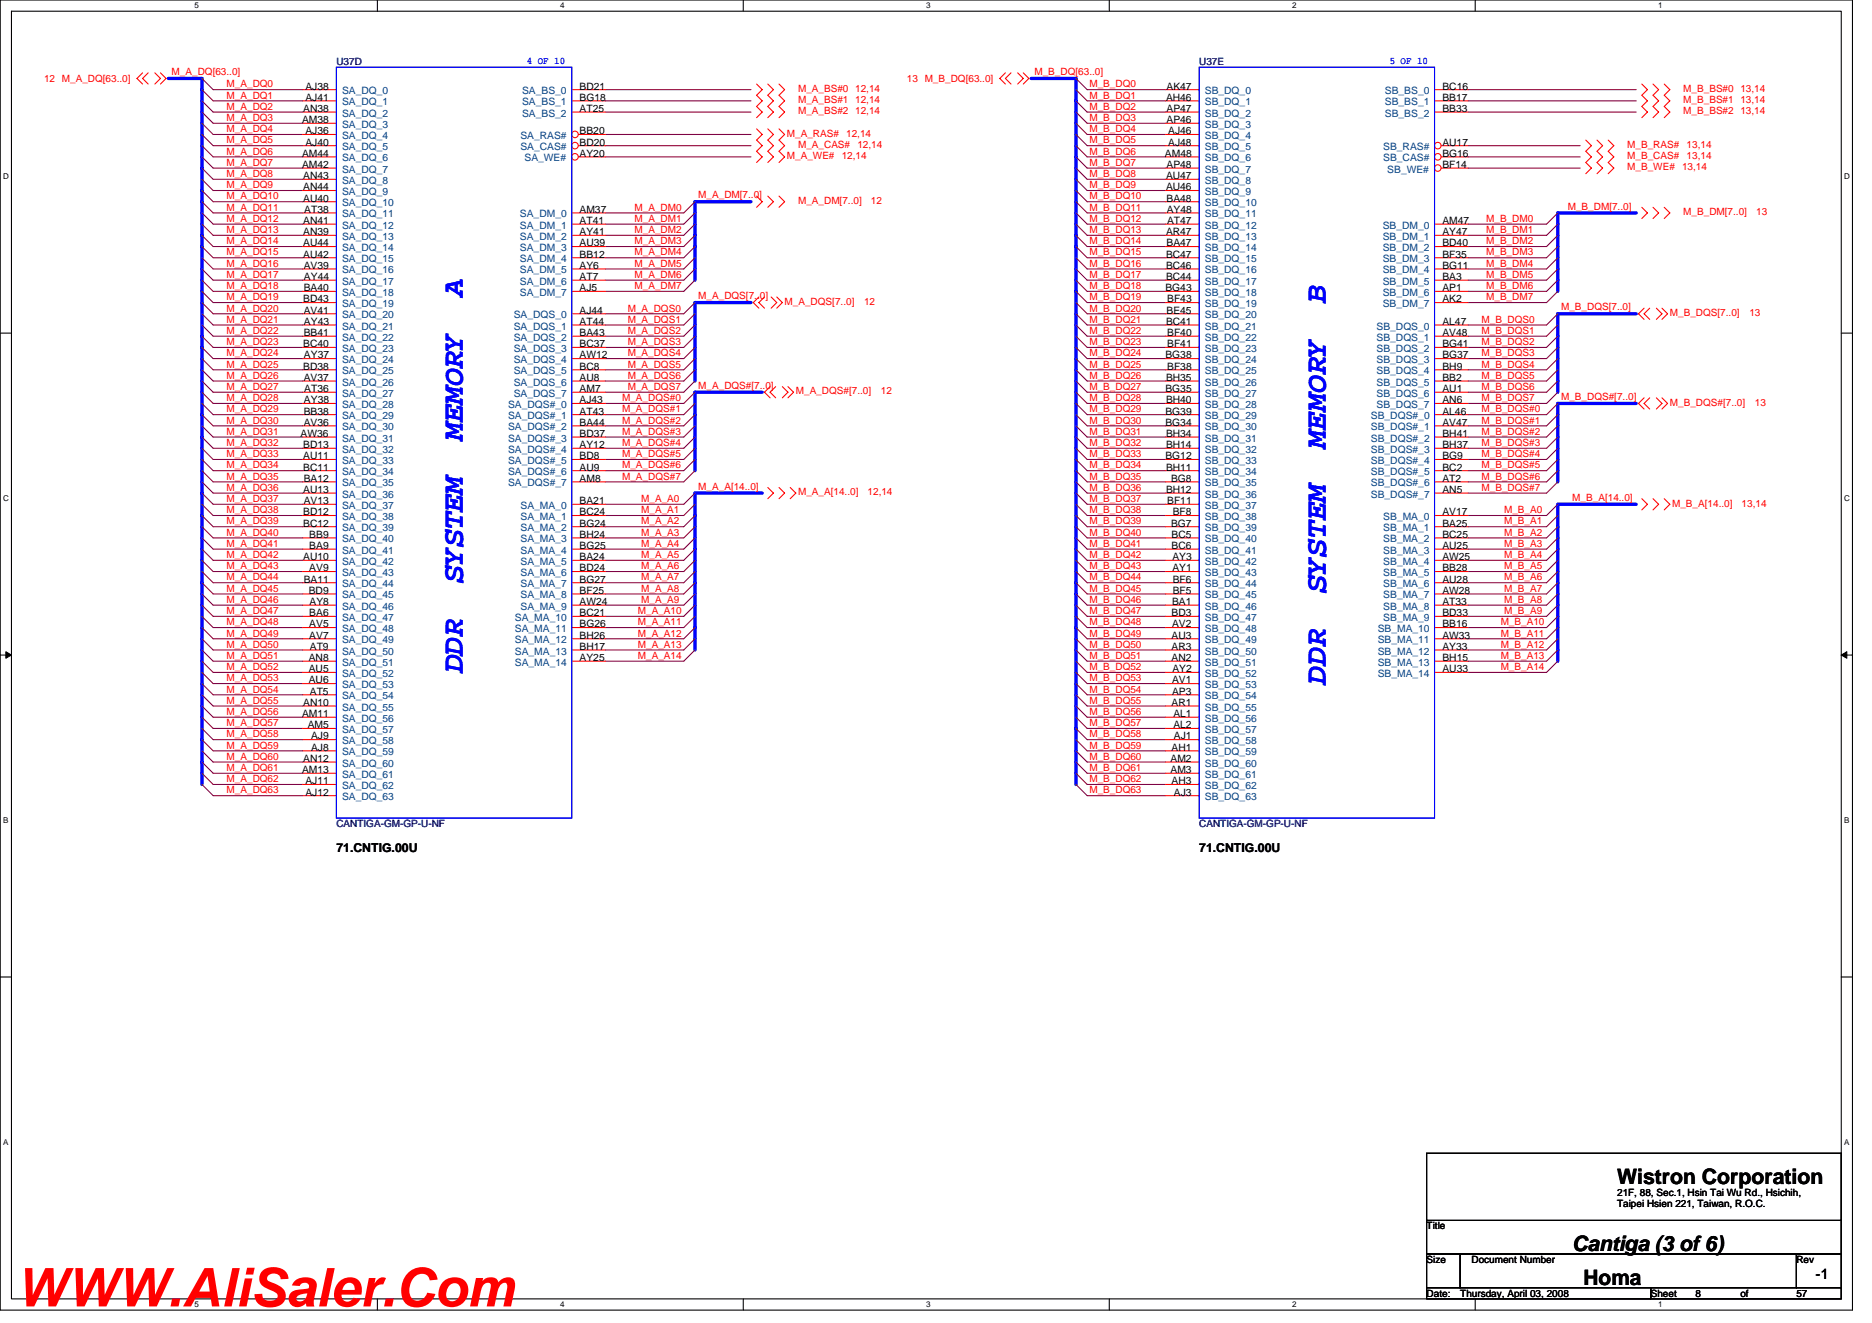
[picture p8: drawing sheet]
<svg xmlns="http://www.w3.org/2000/svg" width="297mm" height="210mm" viewBox="0 0 297 210" stroke-linecap="round" stroke-linejoin="round" font-family="sans-serif">
<defs><g id="words">
<text font-size="8.5" fill="#f00" x="2.5" y="207.3">WWW.AliSaler.Com</text>
<g font-size="4.8" fill="#00f">
<text x="73.4" y="47.1" transform="rotate(-90 73.4 47.1)">A</text>
<text x="210.4" y="48" transform="rotate(-90 210.4 48)">B</text>
<text x="73.4" y="69.8" transform="rotate(-90 73.4 69.8)">MEMORY</text>
<text x="210.4" y="71" transform="rotate(-90 210.4 71)">MEMORY</text>
<text x="73.4" y="92.5" transform="rotate(-90 73.4 92.5)">SYSTEM</text>
<text x="210.4" y="94.1" transform="rotate(-90 210.4 94.1)">SYSTEM</text>
<text x="73.4" y="106.7" transform="rotate(-90 73.4 106.7)">DDR</text>
<text x="210.4" y="108.5" transform="rotate(-90 210.4 108.5)">DDR</text>
</g>
<g font-size="3.4">
<text x="256.6" y="187.9">Wistron Corporation</text>
<text x="249.5" y="198.5">Cantiga (3 of 6)</text>
<text x="251.3" y="203.9">Homa</text>
</g>
<text font-size="2.3" x="288.1" y="203">-1</text>
<g font-size="1.9">
<text x="53.4" y="135.2">71.CNTIG.00U</text>
<text x="190.3" y="135.2">71.CNTIG.00U</text>
</g>
<g font-size="1.6" fill="#f00">
<text x="27.2" y="11.9">M_A_DQ[63..0]</text>
<text x="164.1" y="11.9">M_B_DQ[63..0]</text>
<text x="7" y="13">12 M_A_DQ[63..0]</text>
<text x="36" y="13.9">M_A_DQ0</text>
<text x="36" y="15.6">M_A_DQ1</text>
<text x="36" y="17.4">M_A_DQ2</text>
<text x="126.6" y="14.6">M_A_BS#0 12,14</text>
<text x="126.6" y="16.4">M_A_BS#1 12,14</text>
<text x="143.9" y="13">13 M_B_DQ[63..0]</text>
<text x="172.9" y="13.9">M_B_DQ0</text>
<text x="172.9" y="15.6">M_B_DQ1</text>
<text x="172.9" y="17.4">M_B_DQ2</text>
<text x="267.1" y="14.6">M_B_BS#0 13,14</text>
<text x="267.1" y="16.4">M_B_BS#1 13,14</text>
<text x="36" y="19.2">M_A_DQ3</text>
<text x="36" y="22.8">M_A_DQ5</text>
<text x="36" y="21">M_A_DQ4</text>
<text x="124.9" y="21.7">M_A_RAS#</text>
<text x="126.6" y="18.1">M_A_BS#2 12,14</text>
<text x="126.6" y="23.5">M_A_CAS#</text>
<text x="134.3" y="21.7">12,14</text>
<text x="136.1" y="23.5">12,14</text>
<text x="172.9" y="19.2">M_B_DQ3</text>
<text x="172.9" y="21">M_B_DQ4</text>
<text x="172.9" y="22.8">M_B_DQ5</text>
<text x="258.2" y="23.5">M_B_RAS#</text>
<text x="267.1" y="18.1">M_B_BS#2 13,14</text>
<text x="267.6" y="23.5">13,14</text>
<text x="36" y="26.3">M_A_DQ7</text>
<text x="36" y="24.5">M_A_DQ6</text>
<text x="36" y="29.9">M_A_DQ9</text>
<text x="36" y="28.1">M_A_DQ8</text>
<text x="124.9" y="25.3">M_A_WE#</text>
<text x="133.6" y="25.3">12,14</text>
<text x="172.9" y="24.5">M_B_DQ6</text>
<text x="172.9" y="26.3">M_B_DQ7</text>
<text x="172.9" y="28.1">M_B_DQ8</text>
<text x="172.9" y="29.9">M_B_DQ9</text>
<text x="258.2" y="25.3">M_B_CAS#</text>
<text x="258.2" y="27">M_B_WE#</text>
<text x="266.9" y="27">13,14</text>
<text x="267.6" y="25.3">13,14</text>
<text x="36" y="35.2">M_A_DQ12</text>
<text x="36" y="31.6">M_A_DQ10</text>
<text x="36" y="33.4">M_A_DQ11</text>
<text x="100.7" y="33.4">M_A_DM0</text>
<text x="100.7" y="35.2">M_A_DM1</text>
<text x="110.8" y="31.5">M_A_DM[7..0]</text>
<text x="126.6" y="32.4">M_A_DM[7..0]</text>
<text x="138.2" y="32.4">12</text>
<text x="172.9" y="31.6">M_B_DQ10</text>
<text x="172.9" y="33.4">M_B_DQ11</text>
<text x="172.9" y="35.2">M_B_DQ12</text>
<text x="235.8" y="35.2">M_B_DM0</text>
<text x="248.8" y="33.3">M_B_DM[7..0]</text>
<text x="267.1" y="34.1">M_B_DM[7..0]</text>
<text x="278.7" y="34.1">13</text>
<text x="36" y="37">M_A_DQ13</text>
<text x="36" y="40.5">M_A_DQ15</text>
<text x="36" y="38.8">M_A_DQ14</text>
<text x="100.7" y="37">M_A_DM2</text>
<text x="100.7" y="38.8">M_A_DM3</text>
<text x="100.7" y="40.5">M_A_DM4</text>
<text x="172.9" y="40.5">M_B_DQ15</text>
<text x="172.9" y="37">M_B_DQ13</text>
<text x="172.9" y="38.8">M_B_DQ14</text>
<text x="235.8" y="37">M_B_DM1</text>
<text x="235.8" y="38.8">M_B_DM2</text>
<text x="235.8" y="40.5">M_B_DM3</text>
<text x="36" y="47.6">M_A_DQ19</text>
<text x="36" y="45.9">M_A_DQ18</text>
<text x="36" y="42.3">M_A_DQ16</text>
<text x="36" y="44.1">M_A_DQ17</text>
<text x="100.7" y="42.3">M_A_DM5</text>
<text x="100.7" y="44.1">M_A_DM6</text>
<text x="100.7" y="45.9">M_A_DM7</text>
<text x="110.8" y="47.5">M_A_DQS[7..0]</text>
<text x="172.9" y="42.3">M_B_DQ16</text>
<text x="172.9" y="44.1">M_B_DQ17</text>
<text x="172.9" y="45.9">M_B_DQ18</text>
<text x="172.9" y="47.6">M_B_DQ19</text>
<text x="235.8" y="42.3">M_B_DM4</text>
<text x="235.8" y="44.1">M_B_DM5</text>
<text x="235.8" y="45.9">M_B_DM6</text>
<text x="235.8" y="47.6">M_B_DM7</text>
<text x="36" y="49.4">M_A_DQ20</text>
<text x="36" y="53">M_A_DQ22</text>
<text x="36" y="51.2">M_A_DQ21</text>
<text x="99.6" y="53">M_A_DQS2</text>
<text x="99.6" y="49.4">M_A_DQS0</text>
<text x="99.6" y="51.2">M_A_DQS1</text>
<text x="124.5" y="48.4">M_A_DQS[7..0]</text>
<text x="137.1" y="48.4">12</text>
<text x="172.9" y="51.2">M_B_DQ21</text>
<text x="172.9" y="49.4">M_B_DQ20</text>
<text x="172.9" y="53">M_B_DQ22</text>
<text x="235.1" y="51.2">M_B_DQS0</text>
<text x="235.1" y="53">M_B_DQS1</text>
<text x="247.7" y="49.3">M_B_DQS[7..0]</text>
<text x="265" y="50.1">M_B_DQS[7..0]</text>
<text x="277.6" y="50.1">13</text>
<text x="36" y="58.3">M_A_DQ25</text>
<text x="36" y="54.8">M_A_DQ23</text>
<text x="36" y="56.5">M_A_DQ24</text>
<text x="99.6" y="58.3">M_A_DQS5</text>
<text x="99.6" y="54.8">M_A_DQS3</text>
<text x="99.6" y="56.5">M_A_DQS4</text>
<text x="172.9" y="54.8">M_B_DQ23</text>
<text x="172.9" y="58.3">M_B_DQ25</text>
<text x="172.9" y="56.5">M_B_DQ24</text>
<text x="235.1" y="54.8">M_B_DQS2</text>
<text x="235.1" y="56.5">M_B_DQS3</text>
<text x="235.1" y="58.3">M_B_DQS4</text>
<text x="36" y="61.9">M_A_DQ27</text>
<text x="36" y="63.6">M_A_DQ28</text>
<text x="36" y="60.1">M_A_DQ26</text>
<text x="36" y="65.4">M_A_DQ29</text>
<text x="98.7" y="63.6">M_A_DQS#0</text>
<text x="98.7" y="65.4">M_A_DQS#1</text>
<text x="99.6" y="61.9">M_A_DQS7</text>
<text x="99.6" y="60.1">M_A_DQS6</text>
<text x="110.8" y="61.7">M_A_DQS#[7..0]</text>
<text x="126.3" y="62.6">M_A_DQS#[7..0]</text>
<text x="139.8" y="62.6">12</text>
<text x="172.9" y="63.6">M_B_DQ28</text>
<text x="172.9" y="60.1">M_B_DQ26</text>
<text x="172.9" y="65.4">M_B_DQ29</text>
<text x="172.9" y="61.9">M_B_DQ27</text>
<text x="235.1" y="65.4">M_B_DQS#0</text>
<text x="235.1" y="60.1">M_B_DQS5</text>
<text x="235.1" y="61.9">M_B_DQS6</text>
<text x="235.1" y="63.6">M_B_DQS7</text>
<text x="247.7" y="63.5">M_B_DQS#[7..0]</text>
<text x="265" y="64.4">M_B_DQS#[7..0]</text>
<text x="278.5" y="64.4">13</text>
<text x="36" y="67.2">M_A_DQ30</text>
<text x="36" y="69">M_A_DQ31</text>
<text x="36" y="70.8">M_A_DQ32</text>
<text x="98.7" y="69">M_A_DQS#3</text>
<text x="98.7" y="70.8">M_A_DQS#4</text>
<text x="98.7" y="67.2">M_A_DQS#2</text>
<text x="172.9" y="69">M_B_DQ31</text>
<text x="172.9" y="67.2">M_B_DQ30</text>
<text x="172.9" y="70.8">M_B_DQ32</text>
<text x="235.1" y="67.2">M_B_DQS#1</text>
<text x="235.1" y="69">M_B_DQS#2</text>
<text x="235.1" y="70.8">M_B_DQS#3</text>
<text x="36" y="77.9">M_A_DQ36</text>
<text x="36" y="76.1">M_A_DQ35</text>
<text x="36" y="74.3">M_A_DQ34</text>
<text x="36" y="72.5">M_A_DQ33</text>
<text x="98.7" y="74.3">M_A_DQS#6</text>
<text x="98.7" y="72.5">M_A_DQS#5</text>
<text x="98.7" y="76.1">M_A_DQS#7</text>
<text x="110.8" y="77.7">M_A_A[14..0]</text>
<text x="172.9" y="72.5">M_B_DQ33</text>
<text x="172.9" y="74.3">M_B_DQ34</text>
<text x="172.9" y="76.1">M_B_DQ35</text>
<text x="172.9" y="77.9">M_B_DQ36</text>
<text x="235.1" y="72.5">M_B_DQS#4</text>
<text x="235.1" y="74.3">M_B_DQS#5</text>
<text x="235.1" y="76.1">M_B_DQS#6</text>
<text x="235.1" y="77.9">M_B_DQS#7</text>
<text x="36" y="83.2">M_A_DQ39</text>
<text x="36" y="79.7">M_A_DQ37</text>
<text x="36" y="81.4">M_A_DQ38</text>
<text x="101.7" y="79.7">M_A_A0</text>
<text x="101.7" y="81.4">M_A_A1</text>
<text x="101.7" y="83.2">M_A_A2</text>
<text x="126.6" y="78.6">M_A_A[14..0]</text>
<text x="137.7" y="78.6">12,14</text>
<text x="172.9" y="83.2">M_B_DQ39</text>
<text x="172.9" y="79.7">M_B_DQ37</text>
<text x="172.9" y="81.4">M_B_DQ38</text>
<text x="238.7" y="81.4">M_B_A0</text>
<text x="238.7" y="83.2">M_B_A1</text>
<text x="249.5" y="79.5">M_B_A[14..0]</text>
<text x="265.3" y="80.4">M_B_A[14..0]</text>
<text x="276.3" y="80.4">13,14</text>
<text x="36" y="85">M_A_DQ40</text>
<text x="36" y="88.5">M_A_DQ42</text>
<text x="36" y="86.8">M_A_DQ41</text>
<text x="101.7" y="85">M_A_A3</text>
<text x="101.7" y="88.5">M_A_A5</text>
<text x="101.7" y="86.8">M_A_A4</text>
<text x="172.9" y="88.5">M_B_DQ42</text>
<text x="172.9" y="86.8">M_B_DQ41</text>
<text x="172.9" y="85">M_B_DQ40</text>
<text x="238.7" y="85">M_B_A2</text>
<text x="238.7" y="86.8">M_B_A3</text>
<text x="238.7" y="88.5">M_B_A4</text>
<text x="36" y="92.1">M_A_DQ44</text>
<text x="36" y="95.7">M_A_DQ46</text>
<text x="36" y="93.9">M_A_DQ45</text>
<text x="36" y="90.3">M_A_DQ43</text>
<text x="101.7" y="90.3">M_A_A6</text>
<text x="101.7" y="92.1">M_A_A7</text>
<text x="101.7" y="93.9">M_A_A8</text>
<text x="101.7" y="95.7">M_A_A9</text>
<text x="172.9" y="92.1">M_B_DQ44</text>
<text x="172.9" y="93.9">M_B_DQ45</text>
<text x="172.9" y="90.3">M_B_DQ43</text>
<text x="172.9" y="95.7">M_B_DQ46</text>
<text x="238.7" y="95.7">M_B_A8</text>
<text x="238.7" y="90.3">M_B_A5</text>
<text x="238.7" y="92.1">M_B_A6</text>
<text x="238.7" y="93.9">M_B_A7</text>
<text x="36" y="97.4">M_A_DQ47</text>
<text x="36" y="99.2">M_A_DQ48</text>
<text x="36" y="101">M_A_DQ49</text>
<text x="101.2" y="97.4">M_A_A10</text>
<text x="101.2" y="99.2">M_A_A11</text>
<text x="101.2" y="101">M_A_A12</text>
<text x="172.9" y="97.4">M_B_DQ47</text>
<text x="172.9" y="99.2">M_B_DQ48</text>
<text x="172.9" y="101">M_B_DQ49</text>
<text x="238.1" y="101">M_B_A11</text>
<text x="238.1" y="99.2">M_B_A10</text>
<text x="238.7" y="97.4">M_B_A9</text>
<text x="36" y="104.5">M_A_DQ51</text>
<text x="36" y="102.8">M_A_DQ50</text>
<text x="36" y="106.3">M_A_DQ52</text>
<text x="101.2" y="102.8">M_A_A13</text>
<text x="101.2" y="104.5">M_A_A14</text>
<text x="172.9" y="102.8">M_B_DQ50</text>
<text x="172.9" y="104.5">M_B_DQ51</text>
<text x="172.9" y="106.3">M_B_DQ52</text>
<text x="238.1" y="102.8">M_B_A12</text>
<text x="238.1" y="104.5">M_B_A13</text>
<text x="238.1" y="106.3">M_B_A14</text>
<text x="36" y="109.9">M_A_DQ54</text>
<text x="36" y="108.1">M_A_DQ53</text>
<text x="36" y="111.7">M_A_DQ55</text>
<text x="36" y="113.4">M_A_DQ56</text>
<text x="172.9" y="111.7">M_B_DQ55</text>
<text x="172.9" y="108.1">M_B_DQ53</text>
<text x="172.9" y="109.9">M_B_DQ54</text>
<text x="172.9" y="113.4">M_B_DQ56</text>
<text x="36" y="118.8">M_A_DQ59</text>
<text x="36" y="117">M_A_DQ58</text>
<text x="36" y="115.2">M_A_DQ57</text>
<text x="172.9" y="117">M_B_DQ58</text>
<text x="172.9" y="115.2">M_B_DQ57</text>
<text x="172.9" y="118.8">M_B_DQ59</text>
<text x="36" y="125.9">M_A_DQ63</text>
<text x="36" y="120.5">M_A_DQ60</text>
<text x="36" y="122.3">M_A_DQ61</text>
<text x="36" y="124.1">M_A_DQ62</text>
<text x="172.9" y="120.5">M_B_DQ60</text>
<text x="172.9" y="122.3">M_B_DQ61</text>
<text x="172.9" y="125.9">M_B_DQ63</text>
<text x="172.9" y="124.1">M_B_DQ62</text>
</g>
<g font-size="1.6" fill="#000080">
<text x="53.4" y="10.3">U37D</text>
<text x="190.3" y="10.3">U37E</text>
<text x="53.4" y="131.2">CANTIGA-GM-GP-U-NF</text>
<text x="190.3" y="131.2">CANTIGA-GM-GP-U-NF</text>
</g>
<g font-size="1.6" fill="#00f">
<text x="83.6" y="10.1">4 OF 10</text>
<text x="220.5" y="10.1">5 OF 10</text>
</g>
<g font-size="1.6">
<text x="48.1" y="17.8">AN38</text>
<text x="48.5" y="14.2">AJ38</text>
<text x="48.5" y="16">AJ41</text>
<text x="92" y="14.2">BD21</text>
<text x="92" y="16">BG18</text>
<text x="92" y="17.8">AT25</text>
<text x="185" y="16">AH46</text>
<text x="185.1" y="14.2">AK47</text>
<text x="185.1" y="17.8">AP47</text>
<text x="228.9" y="14.2">BC16</text>
<text x="228.9" y="16">BB17</text>
<text x="228.9" y="17.8">BB33</text>
<text x="47.9" y="19.5">AM38</text>
<text x="48.5" y="21.3">AJ36</text>
<text x="48.5" y="23.1">AJ40</text>
<text x="92" y="23.1">BD20</text>
<text x="92" y="21.3">BB20</text>
<text x="185.1" y="19.5">AP46</text>
<text x="185.4" y="21.3">AJ46</text>
<text x="185.4" y="23.1">AJ48</text>
<text x="228.9" y="23.1">AU17</text>
<text x="47.9" y="24.9">AM44</text>
<text x="47.9" y="26.6">AM42</text>
<text x="48.1" y="28.4">AN43</text>
<text x="92" y="24.9">AY20</text>
<text x="184.8" y="24.9">AM48</text>
<text x="185" y="28.4">AU47</text>
<text x="185.1" y="26.6">AP48</text>
<text x="228.9" y="24.9">BG16</text>
<text x="228.9" y="26.6">BF14</text>
<text x="48.1" y="32">AU40</text>
<text x="48.1" y="35.5">AN41</text>
<text x="48.1" y="30.2">AN44</text>
<text x="48.3" y="33.8">AT38</text>
<text x="92" y="33.8">AM37</text>
<text x="92" y="35.5">AT41</text>
<text x="185" y="30.2">AU46</text>
<text x="185.1" y="32">BA48</text>
<text x="185.1" y="33.8">AY48</text>
<text x="185.2" y="35.5">AT47</text>
<text x="228.9" y="35.5">AM47</text>
<text x="48.1" y="37.3">AN39</text>
<text x="48.1" y="39.1">AU44</text>
<text x="48.1" y="40.9">AU42</text>
<text x="92" y="37.3">AY41</text>
<text x="92" y="39.1">AU39</text>
<text x="92" y="40.9">BB12</text>
<text x="185" y="37.3">AR47</text>
<text x="185" y="40.9">BC47</text>
<text x="185.1" y="39.1">BA47</text>
<text x="228.9" y="37.3">AY47</text>
<text x="228.9" y="39.1">BD40</text>
<text x="228.9" y="40.9">BF35</text>
<text x="48.1" y="48">BD43</text>
<text x="48.2" y="42.7">AV39</text>
<text x="48.2" y="46.2">BA40</text>
<text x="48.2" y="44.4">AY44</text>
<text x="92" y="42.7">AY6</text>
<text x="92" y="44.4">AT7</text>
<text x="92" y="46.2">AJ5</text>
<text x="184.9" y="46.2">BG43</text>
<text x="185" y="42.7">BC46</text>
<text x="185" y="44.4">BC44</text>
<text x="185.2" y="48">BF43</text>
<text x="228.9" y="42.7">BG11</text>
<text x="228.9" y="44.4">BA3</text>
<text x="228.9" y="46.2">AP1</text>
<text x="228.9" y="48">AK2</text>
<text x="48.2" y="49.8">AV41</text>
<text x="48.2" y="53.3">BB41</text>
<text x="48.2" y="51.5">AY43</text>
<text x="92" y="49.8">AJ44</text>
<text x="92" y="51.5">AT44</text>
<text x="92" y="53.3">BA43</text>
<text x="185" y="51.5">BC41</text>
<text x="185.1" y="49.8">BE45</text>
<text x="185.2" y="53.3">BF40</text>
<text x="228.9" y="51.5">AL47</text>
<text x="228.9" y="53.3">AV48</text>
<text x="48.1" y="55.1">BC40</text>
<text x="48.1" y="58.7">BD38</text>
<text x="48.2" y="56.9">AY37</text>
<text x="92" y="55.1">BC37</text>
<text x="92" y="56.9">AW12</text>
<text x="92" y="58.7">BC8</text>
<text x="184.9" y="56.9">BG38</text>
<text x="185.2" y="55.1">BF41</text>
<text x="185.2" y="58.7">BF38</text>
<text x="228.9" y="55.1">BG41</text>
<text x="228.9" y="56.9">BG37</text>
<text x="228.9" y="58.7">BH9</text>
<text x="48.2" y="60.4">AV37</text>
<text x="48.2" y="65.8">BB38</text>
<text x="48.2" y="64">AY38</text>
<text x="48.3" y="62.2">AT36</text>
<text x="92" y="64">AJ43</text>
<text x="92" y="65.8">AT43</text>
<text x="92" y="60.4">AU8</text>
<text x="92" y="62.2">AM7</text>
<text x="184.9" y="62.2">BG35</text>
<text x="184.9" y="65.8">BG39</text>
<text x="185" y="60.4">BH35</text>
<text x="185" y="64">BH40</text>
<text x="228.9" y="65.8">AL46</text>
<text x="228.9" y="60.4">BB2</text>
<text x="228.9" y="62.2">AU1</text>
<text x="228.9" y="64">AN6</text>
<text x="47.7" y="69.3">AW36</text>
<text x="48.1" y="71.1">BD13</text>
<text x="48.2" y="67.5">AV36</text>
<text x="92" y="67.5">BA44</text>
<text x="92" y="69.3">BD37</text>
<text x="92" y="71.1">AY12</text>
<text x="184.9" y="67.5">BG34</text>
<text x="185" y="69.3">BH34</text>
<text x="185" y="71.1">BH14</text>
<text x="228.9" y="67.5">AV47</text>
<text x="228.9" y="69.3">BH41</text>
<text x="228.9" y="71.1">BH37</text>
<text x="48.1" y="72.9">AU11</text>
<text x="48.1" y="74.7">BC11</text>
<text x="48.2" y="76.4">BA12</text>
<text x="92" y="72.9">BD8</text>
<text x="92" y="74.7">AU9</text>
<text x="92" y="76.4">AM8</text>
<text x="184.9" y="72.9">BG12</text>
<text x="185" y="74.7">BH11</text>
<text x="185.8" y="76.4">BG8</text>
<text x="228.9" y="72.9">BG9</text>
<text x="228.9" y="74.7">BC2</text>
<text x="228.9" y="76.4">AT2</text>
<text x="48.1" y="78.2">AU13</text>
<text x="48.1" y="81.8">BD12</text>
<text x="48.1" y="83.5">BC12</text>
<text x="48.2" y="80">AV13</text>
<text x="92" y="80">BA21</text>
<text x="92" y="81.8">BC24</text>
<text x="92" y="83.5">BG24</text>
<text x="185" y="78.2">BH12</text>
<text x="185.2" y="80">BF11</text>
<text x="185.8" y="83.5">BG7</text>
<text x="186.1" y="81.8">BF8</text>
<text x="228.9" y="81.8">AV17</text>
<text x="228.9" y="83.5">BA25</text>
<text x="228.9" y="78.2">AN5</text>
<text x="48.1" y="88.9">AU10</text>
<text x="49.1" y="85.3">BB9</text>
<text x="49.1" y="87.1">BA9</text>
<text x="92" y="85.3">BH24</text>
<text x="92" y="87.1">BG25</text>
<text x="92" y="88.9">BA24</text>
<text x="185.9" y="85.3">BC5</text>
<text x="185.9" y="87.1">BC6</text>
<text x="186" y="88.9">AY3</text>
<text x="228.9" y="85.3">BC25</text>
<text x="228.9" y="87.1">AU25</text>
<text x="228.9" y="88.9">AW25</text>
<text x="48.2" y="92.4">BA11</text>
<text x="49" y="94.2">BD9</text>
<text x="49.1" y="90.7">AV9</text>
<text x="49.1" y="96">AY8</text>
<text x="92" y="90.7">BD24</text>
<text x="92" y="92.4">BG27</text>
<text x="92" y="94.2">BF25</text>
<text x="92" y="96">AW24</text>
<text x="186" y="96">BA1</text>
<text x="186" y="90.7">AY1</text>
<text x="186.1" y="92.4">BF6</text>
<text x="186.1" y="94.2">BF5</text>
<text x="228.9" y="90.7">BB28</text>
<text x="228.9" y="92.4">AU28</text>
<text x="228.9" y="94.2">AW28</text>
<text x="228.9" y="96">AT33</text>
<text x="49.1" y="97.8">BA6</text>
<text x="49.1" y="99.5">AV5</text>
<text x="49.1" y="101.3">AV7</text>
<text x="92" y="97.8">BC21</text>
<text x="92" y="99.5">BG26</text>
<text x="92" y="101.3">BH26</text>
<text x="185.9" y="97.8">BD3</text>
<text x="185.9" y="101.3">AU3</text>
<text x="186" y="99.5">AV2</text>
<text x="228.9" y="97.8">BD33</text>
<text x="228.9" y="99.5">BB16</text>
<text x="228.9" y="101.3">AW33</text>
<text x="49" y="104.9">AN8</text>
<text x="49" y="106.7">AU5</text>
<text x="49.2" y="103.1">AT9</text>
<text x="92" y="103.1">BH17</text>
<text x="92" y="104.9">AY25</text>
<text x="185.9" y="103.1">AR3</text>
<text x="185.9" y="104.9">AN2</text>
<text x="186" y="106.7">AY2</text>
<text x="228.9" y="103.1">AY33</text>
<text x="228.9" y="104.9">BH15</text>
<text x="228.9" y="106.7">AU33</text>
<text x="47.9" y="113.8">AM11</text>
<text x="48.1" y="112">AN10</text>
<text x="49" y="108.4">AU6</text>
<text x="49.2" y="110.2">AT5</text>
<text x="185.9" y="112">AR1</text>
<text x="186" y="108.4">AV1</text>
<text x="186" y="110.2">AP3</text>
<text x="186.2" y="113.8">AL1</text>
<text x="48.8" y="115.5">AM5</text>
<text x="49.4" y="117.3">AJ9</text>
<text x="49.4" y="119.1">AJ8</text>
<text x="185.9" y="119.1">AH1</text>
<text x="186.2" y="115.5">AL2</text>
<text x="186.3" y="117.3">AJ1</text>
<text x="47.9" y="122.7">AM13</text>
<text x="48.1" y="120.9">AN12</text>
<text x="48.5" y="124.4">AJ11</text>
<text x="185.7" y="120.9">AM2</text>
<text x="185.7" y="122.7">AM3</text>
<text x="185.9" y="124.4">AH3</text>
<text x="48.5" y="126.2">AJ12</text>
<text x="186.3" y="126.2">AJ3</text>
<text x="256.6" y="189.7">21F, 88, Sec.1, Hsin Tai Wu Rd., Hsichih,</text>
<text x="256.6" y="191.5">Taipei Hsien 221, Taiwan, R.O.C.</text>
<text x="226.4" y="195.1">Title</text>
<text x="226.4" y="200.4">Size</text>
<text x="233.5" y="200.4">Document Number</text>
<text x="285" y="200.4">Rev</text>
<text x="226.4" y="205.7">Date:</text>
<text x="231.7" y="205.7">Thursday, April 03, 2008</text>
<text x="261.9" y="205.7">Sheet</text>
<text x="269" y="205.7">8</text>
<text x="276.2" y="205.7">of</text>
<text x="285" y="205.7">57</text>
</g>
<g font-size="1.6" fill="#004080">
<text x="54.3" y="14.9">SA_DQ_0</text>
<text x="54.3" y="16.7">SA_DQ_1</text>
<text x="82.8" y="14.9">SA_BS_0</text>
<text x="82.8" y="16.7">SA_BS_1</text>
<text x="191.2" y="14.9">SB_DQ_0</text>
<text x="191.2" y="16.7">SB_DQ_1</text>
<text x="219.7" y="14.9">SB_BS_0</text>
<text x="219.7" y="16.7">SB_BS_1</text>
<text x="54.3" y="18.5">SA_DQ_2</text>
<text x="54.3" y="20.3">SA_DQ_3</text>
<text x="54.3" y="22.1">SA_DQ_4</text>
<text x="54.3" y="23.8">SA_DQ_5</text>
<text x="82.6" y="23.8">SA_CAS#</text>
<text x="82.6" y="22.1">SA_RAS#</text>
<text x="82.8" y="18.5">SA_BS_2</text>
<text x="191.2" y="18.5">SB_DQ_2</text>
<text x="191.2" y="20.3">SB_DQ_3</text>
<text x="191.2" y="22.1">SB_DQ_4</text>
<text x="191.2" y="23.8">SB_DQ_5</text>
<text x="219.5" y="23.8">SB_RAS#</text>
<text x="219.7" y="18.5">SB_BS_2</text>
<text x="54.3" y="25.6">SA_DQ_6</text>
<text x="54.3" y="27.4">SA_DQ_7</text>
<text x="54.3" y="29.2">SA_DQ_8</text>
<text x="83.2" y="25.6">SA_WE#</text>
<text x="191.2" y="25.6">SB_DQ_6</text>
<text x="191.2" y="27.4">SB_DQ_7</text>
<text x="191.2" y="29.2">SB_DQ_8</text>
<text x="219.5" y="25.6">SB_CAS#</text>
<text x="220.1" y="27.4">SB_WE#</text>
<text x="54.3" y="32.7">SA_DQ_10</text>
<text x="54.3" y="34.5">SA_DQ_11</text>
<text x="54.3" y="30.9">SA_DQ_9</text>
<text x="82.5" y="34.5">SA_DM_0</text>
<text x="191.2" y="32.7">SB_DQ_10</text>
<text x="191.2" y="34.5">SB_DQ_11</text>
<text x="191.2" y="30.9">SB_DQ_9</text>
<text x="54.3" y="36.3">SA_DQ_12</text>
<text x="54.3" y="38.1">SA_DQ_13</text>
<text x="54.3" y="39.8">SA_DQ_14</text>
<text x="54.3" y="41.6">SA_DQ_15</text>
<text x="82.5" y="36.3">SA_DM_1</text>
<text x="82.5" y="38.1">SA_DM_2</text>
<text x="82.5" y="39.8">SA_DM_3</text>
<text x="82.5" y="41.6">SA_DM_4</text>
<text x="191.2" y="36.3">SB_DQ_12</text>
<text x="191.2" y="38.1">SB_DQ_13</text>
<text x="191.2" y="39.8">SB_DQ_14</text>
<text x="191.2" y="41.6">SB_DQ_15</text>
<text x="219.4" y="36.3">SB_DM_0</text>
<text x="219.4" y="38.1">SB_DM_1</text>
<text x="219.4" y="39.8">SB_DM_2</text>
<text x="219.4" y="41.6">SB_DM_3</text>
<text x="54.3" y="43.4">SA_DQ_16</text>
<text x="54.3" y="45.2">SA_DQ_17</text>
<text x="54.3" y="46.9">SA_DQ_18</text>
<text x="82.5" y="43.4">SA_DM_5</text>
<text x="82.5" y="45.2">SA_DM_6</text>
<text x="82.5" y="46.9">SA_DM_7</text>
<text x="191.2" y="43.4">SB_DQ_16</text>
<text x="191.2" y="45.2">SB_DQ_17</text>
<text x="191.2" y="46.9">SB_DQ_18</text>
<text x="219.4" y="43.4">SB_DM_4</text>
<text x="219.4" y="45.2">SB_DM_5</text>
<text x="219.4" y="46.9">SB_DM_6</text>
<text x="54.3" y="48.7">SA_DQ_19</text>
<text x="54.3" y="50.5">SA_DQ_20</text>
<text x="54.3" y="52.3">SA_DQ_21</text>
<text x="81.5" y="50.5">SA_DQS_0</text>
<text x="81.5" y="52.3">SA_DQS_1</text>
<text x="191.2" y="48.7">SB_DQ_19</text>
<text x="191.2" y="50.5">SB_DQ_20</text>
<text x="191.2" y="52.3">SB_DQ_21</text>
<text x="218.4" y="52.3">SB_DQS_0</text>
<text x="219.4" y="48.7">SB_DM_7</text>
<text x="54.3" y="54.1">SA_DQ_22</text>
<text x="54.3" y="55.8">SA_DQ_23</text>
<text x="54.3" y="57.6">SA_DQ_24</text>
<text x="54.3" y="59.4">SA_DQ_25</text>
<text x="81.5" y="54.1">SA_DQS_2</text>
<text x="81.5" y="55.8">SA_DQS_3</text>
<text x="81.5" y="57.6">SA_DQS_4</text>
<text x="81.5" y="59.4">SA_DQS_5</text>
<text x="191.2" y="54.1">SB_DQ_22</text>
<text x="191.2" y="55.8">SB_DQ_23</text>
<text x="191.2" y="57.6">SB_DQ_24</text>
<text x="191.2" y="59.4">SB_DQ_25</text>
<text x="218.4" y="54.1">SB_DQS_1</text>
<text x="218.4" y="55.8">SB_DQS_2</text>
<text x="218.4" y="57.6">SB_DQS_3</text>
<text x="218.4" y="59.4">SB_DQS_4</text>
<text x="54.3" y="61.2">SA_DQ_26</text>
<text x="54.3" y="62.9">SA_DQ_27</text>
<text x="54.3" y="64.7">SA_DQ_28</text>
<text x="80.6" y="64.7">SA_DQS#_0</text>
<text x="81.5" y="61.2">SA_DQS_6</text>
<text x="81.5" y="62.9">SA_DQS_7</text>
<text x="191.2" y="61.2">SB_DQ_26</text>
<text x="191.2" y="62.9">SB_DQ_27</text>
<text x="191.2" y="64.7">SB_DQ_28</text>
<text x="218.4" y="61.2">SB_DQS_5</text>
<text x="218.4" y="62.9">SB_DQS_6</text>
<text x="218.4" y="64.7">SB_DQS_7</text>
<text x="54.3" y="66.5">SA_DQ_29</text>
<text x="54.3" y="68.3">SA_DQ_30</text>
<text x="54.3" y="70.1">SA_DQ_31</text>
<text x="54.3" y="71.8">SA_DQ_32</text>
<text x="80.6" y="66.5">SA_DQS#_1</text>
<text x="80.6" y="68.3">SA_DQS#_2</text>
<text x="80.6" y="70.1">SA_DQS#_3</text>
<text x="80.6" y="71.8">SA_DQS#_4</text>
<text x="191.2" y="66.5">SB_DQ_29</text>
<text x="191.2" y="68.3">SB_DQ_30</text>
<text x="191.2" y="70.1">SB_DQ_31</text>
<text x="191.2" y="71.8">SB_DQ_32</text>
<text x="217.5" y="66.5">SB_DQS#_0</text>
<text x="217.5" y="68.3">SB_DQS#_1</text>
<text x="217.5" y="70.1">SB_DQS#_2</text>
<text x="217.5" y="71.8">SB_DQS#_3</text>
<text x="54.3" y="73.6">SA_DQ_33</text>
<text x="54.3" y="75.4">SA_DQ_34</text>
<text x="54.3" y="77.2">SA_DQ_35</text>
<text x="80.6" y="73.6">SA_DQS#_5</text>
<text x="80.6" y="75.4">SA_DQS#_6</text>
<text x="80.6" y="77.2">SA_DQS#_7</text>
<text x="191.2" y="73.6">SB_DQ_33</text>
<text x="191.2" y="75.4">SB_DQ_34</text>
<text x="191.2" y="77.2">SB_DQ_35</text>
<text x="217.5" y="73.6">SB_DQS#_4</text>
<text x="217.5" y="75.4">SB_DQS#_5</text>
<text x="217.5" y="77.2">SB_DQS#_6</text>
<text x="54.3" y="79">SA_DQ_36</text>
<text x="54.3" y="80.7">SA_DQ_37</text>
<text x="54.3" y="82.5">SA_DQ_38</text>
<text x="82.6" y="80.7">SA_MA_0</text>
<text x="82.6" y="82.5">SA_MA_1</text>
<text x="191.2" y="79">SB_DQ_36</text>
<text x="191.2" y="80.7">SB_DQ_37</text>
<text x="191.2" y="82.5">SB_DQ_38</text>
<text x="217.5" y="79">SB_DQS#_7</text>
<text x="219.5" y="82.5">SB_MA_0</text>
<text x="54.3" y="84.3">SA_DQ_39</text>
<text x="54.3" y="86.1">SA_DQ_40</text>
<text x="54.3" y="87.8">SA_DQ_41</text>
<text x="54.3" y="89.6">SA_DQ_42</text>
<text x="82.6" y="84.3">SA_MA_2</text>
<text x="82.6" y="86.1">SA_MA_3</text>
<text x="82.6" y="87.8">SA_MA_4</text>
<text x="82.6" y="89.6">SA_MA_5</text>
<text x="191.2" y="84.3">SB_DQ_39</text>
<text x="191.2" y="86.1">SB_DQ_40</text>
<text x="191.2" y="87.8">SB_DQ_41</text>
<text x="191.2" y="89.6">SB_DQ_42</text>
<text x="219.5" y="84.3">SB_MA_1</text>
<text x="219.5" y="86.1">SB_MA_2</text>
<text x="219.5" y="87.8">SB_MA_3</text>
<text x="219.5" y="89.6">SB_MA_4</text>
<text x="54.3" y="91.4">SA_DQ_43</text>
<text x="54.3" y="93.2">SA_DQ_44</text>
<text x="54.3" y="95">SA_DQ_45</text>
<text x="82.6" y="91.4">SA_MA_6</text>
<text x="82.6" y="93.2">SA_MA_7</text>
<text x="82.6" y="95">SA_MA_8</text>
<text x="191.2" y="91.4">SB_DQ_43</text>
<text x="191.2" y="93.2">SB_DQ_44</text>
<text x="191.2" y="95">SB_DQ_45</text>
<text x="219.5" y="91.4">SB_MA_5</text>
<text x="219.5" y="93.2">SB_MA_6</text>
<text x="219.5" y="95">SB_MA_7</text>
<text x="54.3" y="96.7">SA_DQ_46</text>
<text x="54.3" y="98.5">SA_DQ_47</text>
<text x="54.3" y="100.3">SA_DQ_48</text>
<text x="81.7" y="98.5">SA_MA_10</text>
<text x="81.7" y="100.3">SA_MA_11</text>
<text x="82.6" y="96.7">SA_MA_9</text>
<text x="191.2" y="96.7">SB_DQ_46</text>
<text x="191.2" y="98.5">SB_DQ_47</text>
<text x="191.2" y="100.3">SB_DQ_48</text>
<text x="218.6" y="100.3">SB_MA_10</text>
<text x="219.5" y="96.7">SB_MA_8</text>
<text x="219.5" y="98.5">SB_MA_9</text>
<text x="54.3" y="102.1">SA_DQ_49</text>
<text x="54.3" y="103.8">SA_DQ_50</text>
<text x="54.3" y="105.6">SA_DQ_51</text>
<text x="54.3" y="107.4">SA_DQ_52</text>
<text x="81.7" y="102.1">SA_MA_12</text>
<text x="81.7" y="103.8">SA_MA_13</text>
<text x="81.7" y="105.6">SA_MA_14</text>
<text x="191.2" y="102.1">SB_DQ_49</text>
<text x="191.2" y="103.8">SB_DQ_50</text>
<text x="191.2" y="105.6">SB_DQ_51</text>
<text x="191.2" y="107.4">SB_DQ_52</text>
<text x="218.6" y="102.1">SB_MA_11</text>
<text x="218.6" y="103.8">SB_MA_12</text>
<text x="218.6" y="105.6">SB_MA_13</text>
<text x="218.6" y="107.4">SB_MA_14</text>
<text x="54.3" y="109.2">SA_DQ_53</text>
<text x="54.3" y="111">SA_DQ_54</text>
<text x="54.3" y="112.7">SA_DQ_55</text>
<text x="191.2" y="109.2">SB_DQ_53</text>
<text x="191.2" y="111">SB_DQ_54</text>
<text x="191.2" y="112.7">SB_DQ_55</text>
<text x="54.3" y="114.5">SA_DQ_56</text>
<text x="54.3" y="116.3">SA_DQ_57</text>
<text x="54.3" y="118.1">SA_DQ_58</text>
<text x="54.3" y="119.8">SA_DQ_59</text>
<text x="191.2" y="114.5">SB_DQ_56</text>
<text x="191.2" y="116.3">SB_DQ_57</text>
<text x="191.2" y="118.1">SB_DQ_58</text>
<text x="191.2" y="119.8">SB_DQ_59</text>
<text x="54.3" y="121.6">SA_DQ_60</text>
<text x="54.3" y="123.4">SA_DQ_61</text>
<text x="54.3" y="125.2">SA_DQ_62</text>
<text x="191.2" y="121.6">SB_DQ_60</text>
<text x="191.2" y="123.4">SB_DQ_61</text>
<text x="191.2" y="125.2">SB_DQ_62</text>
<text x="54.3" y="127">SA_DQ_63</text>
<text x="191.2" y="127">SB_DQ_63</text>
</g>
<g font-size="1.3">
<text x="30.8" y="1.3">5</text>
<text x="88.9" y="1.3">4</text>
<text x="147" y="1.3">3</text>
<text x="205" y="1.3">2</text>
<text x="263.1" y="1.3">1</text>
<text x=".5" y="28.4">D</text>
<text x="292.6" y="28.4">D</text>
<text x=".5" y="79.5">C</text>
<text x="292.6" y="79.5">C</text>
<text x=".5" y="130.6">B</text>
<text x="292.6" y="130.6">B</text>
<text x=".5" y="181.7">A</text>
<text x="292.6" y="181.7">A</text>
<text x="30.8" y="207.4">5</text>
<text x="88.9" y="207.4">4</text>
<text x="147" y="207.4">3</text>
<text x="205" y="207.4">2</text>
<text x="263.1" y="207.4">1</text>
</g>
</g></defs>
<path d="M0 0h293.9v207.9h-293.9zM1.8 1.8h290.4v204.3h-290.4z" fill="none" stroke="#000" stroke-width=".17"/>
<g fill="#fff">
<path d="M30.8 .2h.7v1.4h-.7z"/>
<path d="M30.8 206.3h.7v1.4h-.7z"/>
</g>
<path d="M59.9 0v1.8M59.9 206.1v1.8" fill="none" stroke="#000" stroke-width=".17"/>
<g fill="#fff">
<path d="M88.9 .2h.7v1.4h-.7z"/>
<path d="M88.9 206.3h.7v1.4h-.7z"/>
</g>
<path d="M117.9 0v1.8M117.9 206.1v1.8" fill="none" stroke="#000" stroke-width=".17"/>
<g fill="#fff">
<path d="M147 .2h.7v1.4h-.7z"/>
<path d="M147 206.3h.7v1.4h-.7z"/>
</g>
<path d="M176 0v1.8M176 206.1v1.8" fill="none" stroke="#000" stroke-width=".17"/>
<g fill="#fff">
<path d="M205 .2h.7v1.4h-.7z"/>
<path d="M205 206.3h.7v1.4h-.7z"/>
</g>
<path d="M234.1 0v1.8M234.1 206.1v1.8" fill="none" stroke="#000" stroke-width=".17"/>
<g fill="#fff">
<path d="M263.1 .2h.7v1.4h-.7z"/>
<path d="M263.1 206.3h.7v1.4h-.7z"/>
<path d="M.5 27.3h.9v1.4h-.9z"/>
<path d="M292.6 27.3h.9v1.4h-.9z"/>
<path d="M.5 78.4h.9v1.4h-.9z"/>
<path d="M292.6 78.4h.9v1.4h-.9z"/>
</g>
<path d="M0 52.9h1.8M292.2 52.9h1.7" fill="none" stroke="#000" stroke-width=".17"/>
<g fill="#fff">
<path d="M.5 129.5h.8v1.4h-.8z"/>
<path d="M292.6 129.5h.9v1.4h-.9z"/>
</g>
<path d="M0 103.9h1.8M292.2 103.9h1.7" fill="none" stroke="#000" stroke-width=".17"/>
<path d="M.9 103.4l.9 .5-.9 .5zM292.2 103.9l.8-.5v1z" fill="#000" stroke="#000" stroke-width=".16"/>
<g fill="#fff">
<path d="M.5 180.5h.8v1.4h-.8z"/>
<path d="M292.6 180.5h.9v1.4h-.9z"/>
</g>
<path d="M0 155h1.8M292.2 155h1.7M226.4 199h5.3v5.3h-5.3zM226.4 183h65.8v10.6h-65.8zM226.4 193.6h65.8v5.4h-65.8zM231.7 199h53.3v5.3h-53.3zM285 199h7.2v5.3h-7.2zM226.4 204.3h35.5v1.8h-35.5zM261.9 204.3h30.3v1.8h-30.3z" fill="none" stroke="#000" stroke-width=".17"/>
<g fill="none" stroke="#800040" stroke-width=".17">
<path d="M32 12.4l1.8 1.8h14.2M32 14.2l1.8 1.8h14.2M32 16l1.8 1.8h14.2M32 17.8l1.8 1.8h14.2M32 19.6l1.8 1.7h14.2M96.1 14.2h23.1M96.1 16h23.1M96.1 17.8h23.1M170.7 12.4l1.8 1.8h12.5M170.7 14.2l1.8 1.8h12.5M170.7 16l1.8 1.8h12.5M170.7 17.8l1.8 1.8h12.5"/>
<path d="M170.7 19.6l1.8 1.7h12.5M233 14.2h26.6M233 16h26.6M233 17.8h26.6M32 24.9l1.8 1.8h14.2M32 21.3l1.8 1.8h14.2M32 23.1l1.8 1.8h14.2M32 33.8l1.8 1.8h14.2M32 30.2l1.8 1.8h14.2M32 35.6l1.8 1.7h14.2M32 28.4l1.8 1.8h14.2M32 26.7l1.8 1.7h14.2"/>
<path d="M32 32l1.8 1.8h14.2M32 39.1l1.8 1.8h14.2M32 37.3l1.8 1.8h14.2M96.1 23.1h23.1M96.1 21.3h23.1M96.1 24.9h23.1M110.3 33.8l-1.8 1.8h-12.4M110.3 35.6l-1.8 1.7h-12.4M110.3 32l-1.8 1.8h-12.4M110.3 39.1l-1.8 1.8h-12.4M110.3 37.3l-1.8 1.8h-12.4M170.7 24.9l1.8 1.8h12.5"/>
<path d="M170.7 21.3l1.8 1.8h12.5M170.7 23.1l1.8 1.8h12.5M170.7 33.8l1.8 1.8h12.5M170.7 30.2l1.8 1.8h12.5M170.7 35.6l1.8 1.7h12.5M170.7 28.4l1.8 1.8h12.5M170.7 26.7l1.8 1.7h12.5M170.7 32l1.8 1.8h12.5M170.7 39.1l1.8 1.8h12.5M170.7 37.3l1.8 1.8h12.5M233 26.7h17.7M233 23.1h17.7"/>
<path d="M233 24.9h17.7M247.2 33.8l-1.8 1.8h-12.4M247.2 35.6l-1.8 1.7h-12.4M247.2 37.3l-1.8 1.8h-12.4M247.2 39.1l-1.8 1.8h-12.4M32 56.9l1.8 1.8h14.2M32 48l1.8 1.8h14.2M32 46.2l1.8 1.8h14.2M32 44.4l1.8 1.8h14.2M32 40.9l1.8 1.8h14.2M32 42.7l1.8 1.7h14.2M32 58.7l1.8 1.8h14.2"/>
<path d="M32 51.6l1.8 1.7h14.2M32 53.3l1.8 1.8h14.2M32 55.1l1.8 1.8h14.2M32 49.8l1.8 1.8h14.2M110.3 56.9l-1.8 1.8h-12.4M110.3 48l-1.8 1.8h-12.4M110.3 44.4l-1.8 1.8h-12.4M110.3 40.9l-1.8 1.8h-12.4M110.3 42.7l-1.8 1.7h-12.4M110.3 58.7l-1.8 1.8h-12.4M110.3 51.6l-1.8 1.7h-12.4M110.3 53.3l-1.8 1.8h-12.4"/>
<path d="M110.3 55.1l-1.8 1.8h-12.4M110.3 49.8l-1.8 1.8h-12.4M170.7 56.9l1.8 1.8h12.5M170.7 48l1.8 1.8h12.5M170.7 46.2l1.8 1.8h12.5M170.7 44.5l1.8 1.7h12.5M170.7 40.9l1.8 1.8h12.5M170.7 42.7l1.8 1.7h12.5M170.7 58.7l1.8 1.8h12.5M170.7 51.6l1.8 1.7h12.5M170.7 53.3l1.8 1.8h12.5M170.7 55.1l1.8 1.8h12.5"/>
<path d="M170.7 49.8l1.8 1.8h12.5M247.2 56.9l-1.8 1.8h-12.4M247.2 58.7l-1.8 1.8h-12.4M247.2 51.6l-1.8 1.7h-12.4M247.2 53.3l-1.8 1.8h-12.4M247.2 55.1l-1.8 1.8h-12.4M247.2 49.8l-1.8 1.8h-12.4M247.2 46.2l-1.8 1.8h-12.4M247.2 44.4l-1.8 1.8h-12.4M247.2 40.9l-1.8 1.8h-12.4M247.2 42.7l-1.8 1.7h-12.4M32 76.5l1.8 1.7h14.2"/>
<path d="M32 78.2l1.8 1.8h14.2M32 74.7l1.8 1.8h14.2M32 72.9l1.8 1.8h14.2M32 60.5l1.8 1.7h14.2M32 65.8l1.8 1.8h14.2M32 62.2l1.8 1.8h14.2M32 67.6l1.8 1.7h14.2M32 64l1.8 1.8h14.2M32 69.3l1.8 1.8h14.2M32 71.1l1.8 1.8h14.2M110.3 78.2l-1.8 1.8h-12.4M110.3 74.7l-1.8 1.8h-12.4"/>
<path d="M110.3 72.9l-1.8 1.8h-12.4M110.3 60.5l-1.8 1.7h-12.4M110.3 65.8l-1.8 1.8h-12.4M110.3 62.2l-1.8 1.8h-12.4M110.3 67.6l-1.8 1.7h-12.4M110.3 64l-1.8 1.8h-12.4M110.3 69.3l-1.8 1.8h-12.4M110.3 71.1l-1.8 1.8h-12.4M170.7 76.5l1.8 1.7h12.5M170.7 78.2l1.8 1.8h12.5M170.7 74.7l1.8 1.8h12.5M170.7 72.9l1.8 1.8h12.5"/>
<path d="M170.7 60.5l1.8 1.7h12.5M170.7 65.8l1.8 1.8h12.5M170.7 62.2l1.8 1.8h12.5M170.7 67.6l1.8 1.7h12.5M170.7 64l1.8 1.8h12.5M170.7 69.3l1.8 1.8h12.5M170.7 71.1l1.8 1.8h12.5M247.2 76.5l-1.8 1.7h-12.4M247.2 74.7l-1.8 1.8h-12.4M247.2 72.9l-1.8 1.8h-12.4M247.2 60.5l-1.8 1.7h-12.4M247.2 65.8l-1.8 1.8h-12.4"/>
<path d="M247.2 62.2l-1.8 1.8h-12.4M247.2 67.6l-1.8 1.7h-12.4M247.2 64l-1.8 1.8h-12.4M247.2 69.3l-1.8 1.8h-12.4M247.2 71.1l-1.8 1.8h-12.4M32 90.7l1.8 1.8h14.2M32 96l1.8 1.8h14.2M32 83.6l1.8 1.7h14.2M32 81.8l1.8 1.8h14.2M32 97.8l1.8 1.8h14.2M32 99.6l1.8 1.7h14.2M32 94.2l1.8 1.8h14.2"/>
<path d="M32 87.1l1.8 1.8h14.2M32 80l1.8 1.8h14.2M32 92.5l1.8 1.7h14.2M32 88.9l1.8 1.8h14.2M32 85.3l1.8 1.8h14.2M110.3 90.7l-1.8 1.8h-12.4M110.3 96l-1.8 1.8h-12.4M110.3 83.6l-1.8 1.7h-12.4M110.3 81.8l-1.8 1.8h-12.4M110.3 97.8l-1.8 1.8h-12.4M110.3 99.6l-1.8 1.7h-12.4M110.3 94.2l-1.8 1.8h-12.4"/>
<path d="M110.3 87.1l-1.8 1.8h-12.4M110.3 80l-1.8 1.8h-12.4M110.3 92.5l-1.8 1.7h-12.4M110.3 88.9l-1.8 1.8h-12.4M110.3 85.3l-1.8 1.8h-12.4M170.7 90.7l1.8 1.8h12.5M170.7 96l1.8 1.8h12.5M170.7 83.6l1.8 1.7h12.5M170.7 81.8l1.8 1.8h12.5M170.7 97.8l1.8 1.8h12.5M170.7 99.6l1.8 1.7h12.5M170.7 94.2l1.8 1.8h12.5"/>
<path d="M170.7 87.1l1.8 1.8h12.5M170.7 80l1.8 1.8h12.5M170.7 92.5l1.8 1.7h12.5M170.7 88.9l1.8 1.8h12.5M170.7 85.3l1.8 1.8h12.5M247.2 90.7l-1.8 1.8h-12.4M247.2 96l-1.8 1.8h-12.4M247.2 83.6l-1.8 1.7h-12.4M247.2 81.8l-1.8 1.8h-12.4M247.2 97.8l-1.8 1.8h-12.4M247.2 99.6l-1.8 1.7h-12.4M247.2 94.2l-1.8 1.8h-12.4"/>
<path d="M247.2 87.1l-1.8 1.8h-12.4M247.2 80l-1.8 1.8h-12.4M247.2 92.5l-1.8 1.7h-12.4M247.2 88.9l-1.8 1.8h-12.4M247.2 85.3l-1.8 1.8h-12.4M32 117.3l1.8 1.8h14.2M32 108.5l1.8 1.7h14.2M32 106.7l1.8 1.8h14.2M32 119.1l1.8 1.8h14.2M32 115.6l1.8 1.7h14.2M32 103.1l1.8 1.8h14.2M32 113.8l1.8 1.8h14.2"/>
<path d="M32 110.2l1.8 1.8h14.2M32 101.3l1.8 1.8h14.2M32 104.9l1.8 1.8h14.2M32 112l1.8 1.8h14.2M110.3 103.1l-1.8 1.8h-12.4M110.3 101.3l-1.8 1.8h-12.4M170.7 117.3l1.8 1.8h12.5M170.7 108.5l1.8 1.7h12.5M170.7 106.7l1.8 1.8h12.5M170.7 119.1l1.8 1.8h12.5M170.7 115.6l1.8 1.7h12.5M170.7 103.1l1.8 1.8h12.5"/>
<path d="M170.7 113.8l1.8 1.8h12.5M170.7 110.2l1.8 1.8h12.5M170.7 101.3l1.8 1.8h12.5M170.7 104.9l1.8 1.8h12.5M170.7 112l1.8 1.8h12.5M247.2 103.1l-1.8 1.8h-12.4M247.2 101.3l-1.8 1.8h-12.4M247.2 104.9l-1.8 1.8h-12.4M32 124.5l1.8 1.7h14.2M32 120.9l1.8 1.8h14.2M32 122.7l1.8 1.8h14.2M170.7 124.5l1.8 1.7h12.5"/>
<path d="M170.7 120.9l1.8 1.8h12.5M170.7 122.7l1.8 1.8h12.5"/>
</g>
<path d="M26.7 12.4h5.3v112.1M163.6 12.4h7.1v112.1M119.2 32h-8.9v12.4M259.6 33.8h-12.4v12.4M119.2 48h-8.9v12.5M259.6 49.8h-12.4v12.4M120.9 62.2h-10.6v12.5M120.9 78.2h-10.6v24.9M259.6 64h-12.4v12.5M259.6 80h-12.4v24.9" fill="none" stroke="#00f" stroke-width=".53"/>
<g fill="none" stroke="#f00" stroke-width=".17">
<path d="M22.6 11.6l-.9 .8 .9 .9M23.5 11.6l-.9 .8 .9 .9M24.6 11.6l.9 .8-.9 .9M25.5 11.6l.8 .8-.8 .9M48 14.2h5.4M48 16h5.4M48 17.8h5.4M48 19.6h5.4M90.7 14.2h5.4M90.7 16h5.4M90.7 17.8h5.4M120.1 13.3l.8 .9-.8 .9 .8 .9-.8 .9 .8 .9-.8 .9"/>
<path d="M121.8 13.3l.9 .9-.9 .9 .9 .9-.9 .9 .9 .9-.9 .9M123.6 13.3l.9 .9-.9 .9 .9 .9-.9 .9 .9 .9-.9 .9M159.5 11.6l-.9 .8 .9 .9M160.4 11.6l-.9 .8 .9 .9M161.5 11.6l.9 .8-.9 .9M162.4 11.6l.9 .8-.9 .9M260.5 13.3l.9 .9-.9 .9 .9 .9-.9 .9 .9 .9-.9 .9M262.3 13.3l.9 .9-.9 .9 .9 .9-.9 .9 .9 .9-.9 .9M264.1 13.3l.9 .9-.9 .9 .9 .9-.9 .9 .9 .9-.9 .9M48 32h5.4M48 33.8h5.4M48 35.6h5.4"/>
<path d="M48 37.3h5.4M48 39.1h5.4M48 21.3h5.4M48 23.1h5.4M48 24.9h5.4M48 26.7h5.4M48 28.4h5.4M48 30.2h5.4M120.1 20.4l.8 .9-.8 .9 .8 .9-.8 .9 .8 .9-.8 .9M120.1 31.1l.8 .9-.8 .9M121.8 20.4l.9 .9-.9 .9 .9 .9-.9 .9 .9 .9-.9 .9M121.8 31.1l.9 .9-.9 .9"/>
<path d="M123.6 20.4l.9 .9-.9 .9 .9 .9-.9 .9 .9 .9-.9 .9M123.6 31.1l.9 .9-.9 .9M251.6 22.2l.9 .9-.9 .9 .9 .9-.9 .9 .9 .9-.9 .9M253.4 22.2l.9 .9-.9 .9 .9 .9-.9 .9 .9 .9-.9 .9M255.2 22.2l.9 .9-.9 .9 .9 .9-.9 .9 .9 .9-.9 .9M260.5 32.9l.9 .9-.9 .9M262.3 32.9l.9 .9-.9 .9M264.1 32.9l.9 .9-.9 .9M48 40.9h5.4M48 42.7h5.4M48 44.4h5.4M48 46.2h5.4"/>
<path d="M48 48h5.4M48 49.8h5.4M48 51.6h5.4M48 53.3h5.4M48 55.1h5.4M48 56.9h5.4M48 58.7h5.4M120.4 47.1l-.9 .9 .9 .9M121.3 47.1l-.9 .9 .9 .9M122.4 47.1l.9 .9-.9 .9M123.3 47.1l.8 .9-.8 .9M260.9 48.9l-.9 .9 .9 .9"/>
<path d="M261.8 48.9l-.9 .9 .9 .9M262.8 48.9l.9 .9-.9 .9M263.7 48.9l.9 .9-.9 .9M48 60.5h5.4M48 62.2h5.4M48 64h5.4M48 65.8h5.4M48 67.6h5.4M48 69.3h5.4M48 71.1h5.4M48 72.9h5.4M48 74.7h5.4"/>
<path d="M48 76.5h5.4M48 78.2h5.4M121.8 77.3l.9 .9-.9 .9M122.2 61.3l-.9 .9 .9 .9M123.1 61.3l-.9 .9 .9 .9M123.6 77.3l.9 .9-.9 .9M124.1 61.3l.9 .9-.9 .9M125 61.3l.9 .9-.9 .9M125.4 77.3l.9 .9-.9 .9M260.5 79.1l.9 .9-.9 .9M260.9 63.1l-.9 .9 .9 .9M261.8 63.1l-.9 .9 .9 .9"/>
<path d="M262.3 79.1l.9 .9-.9 .9M262.8 63.1l.9 .9-.9 .9M263.7 63.1l.9 .9-.9 .9M264.1 79.1l.9 .9-.9 .9M48 80h5.4M48 81.8h5.4M48 83.6h5.4M48 85.3h5.4M48 87.1h5.4M48 88.9h5.4M48 90.7h5.4M48 92.5h5.4"/>
<path d="M48 94.2h5.4M48 96h5.4M48 97.8h5.4M48 99.6h5.4M48 101.3h5.4M48 103.1h5.4M48 104.9h5.4M48 106.7h5.4M48 108.5h5.4M48 110.2h5.4M48 112h5.4M48 113.8h5.4"/>
<path d="M48 115.6h5.4M48 117.3h5.4M48 119.1h5.4M48 120.9h5.4M48 122.7h5.4M48 124.5h5.4M48 126.2h5.4"/>
</g>
<circle cx="91.2" cy="23.1" r=".52" fill="#fff" stroke="#f00" stroke-width=".17"/>
<g fill="none" stroke="#f00" stroke-width=".17">
<path d="M90.7 33.8h5.4M90.7 35.6h5.4M90.7 37.3h5.4M90.7 39.1h5.4M91.8 23.1h4.3M90.7 40.9h5.4M90.7 42.7h5.4M90.7 44.4h5.4M90.7 49.8h5.4M90.7 51.6h5.4M90.7 53.3h5.4M90.7 55.1h5.4"/>
<path d="M90.7 56.9h5.4M90.7 58.7h5.4M90.7 46.2h5.4M90.7 60.5h5.4M90.7 62.2h5.4M90.7 64h5.4M90.7 65.8h5.4M90.7 67.6h5.4M90.7 69.3h5.4M90.7 71.1h5.4M90.7 72.9h5.4M90.7 74.7h5.4"/>
<path d="M90.7 76.5h5.4M90.7 80h5.4M90.7 81.8h5.4M90.7 97.8h5.4M90.7 99.6h5.4M90.7 83.6h5.4M90.7 85.3h5.4M90.7 87.1h5.4M90.7 88.9h5.4M90.7 90.7h5.4M90.7 92.5h5.4M90.7 94.2h5.4"/>
<path d="M90.7 96h5.4M90.7 101.3h5.4M90.7 103.1h5.4"/>
</g>
<circle cx="91.2" cy="21.3" r=".52" fill="#fff" stroke="#f00" stroke-width=".17"/>
<path d="M91.8 21.3h4.3" fill="none" stroke="#f00" stroke-width=".17"/>
<circle cx="91.2" cy="24.9" r=".52" fill="#fff" stroke="#f00" stroke-width=".17"/>
<g fill="none" stroke="#f00" stroke-width=".17">
<path d="M185 14.2h5.3M185 16h5.3M185 17.8h5.3M185 19.6h5.3M227.6 14.2h5.4M227.6 16h5.4M227.6 17.8h5.4M91.8 24.9h4.3M185 24.9h5.3M185 32h5.3M185 33.8h5.3M185 35.6h5.3"/>
<path d="M185 37.3h5.3M185 39.1h5.3M185 21.3h5.3M185 23.1h5.3M185 26.7h5.3M185 28.4h5.3M185 30.2h5.3M185 40.9h5.3M185 42.7h5.3M185 44.4h5.3M185 46.2h5.3M185 48h5.3"/>
<path d="M185 49.8h5.3M185 51.6h5.3M185 53.3h5.3M185 55.1h5.3M185 56.9h5.3M185 58.7h5.3M185 60.5h5.3M185 62.2h5.3M185 64h5.3M185 65.8h5.3M185 67.6h5.3M185 69.3h5.3"/>
<path d="M185 71.1h5.3M185 72.9h5.3M185 74.7h5.3M185 76.5h5.3M185 78.2h5.3M185 80h5.3M185 81.8h5.3M185 83.6h5.3M185 85.3h5.3M185 87.1h5.3M185 88.9h5.3M185 90.7h5.3"/>
<path d="M185 92.5h5.3M185 94.2h5.3M185 96h5.3M185 97.8h5.3M185 99.6h5.3M90.7 104.9h5.4M185 104.9h5.3M185 101.3h5.3M185 103.1h5.3M185 106.7h5.3M185 108.5h5.3M185 110.2h5.3"/>
<path d="M185 112h5.3M185 113.8h5.3M185 115.6h5.3M185 117.3h5.3M185 119.1h5.3M185 120.9h5.3M185 122.7h5.3M185 124.5h5.3M185 126.2h5.3"/>
</g>
<path d="M53.4 10.7h37.3v119.1h-37.3z" fill="none" stroke="#00f" stroke-width=".17"/>
<circle cx="228.1" cy="24.9" r=".52" fill="#fff" stroke="#f00" stroke-width=".17"/>
<g fill="none" stroke="#f00" stroke-width=".17">
<path d="M227.6 35.6h5.4M227.6 37.3h5.4M227.6 39.1h5.4M228.7 24.9h4.3M227.6 40.9h5.4M227.6 42.7h5.4M227.6 44.4h5.4M227.6 46.2h5.4M227.6 48h5.4M227.6 51.6h5.4M227.6 53.3h5.4M227.6 55.1h5.4"/>
<path d="M227.6 56.9h5.4M227.6 58.7h5.4M227.6 60.5h5.4M227.6 62.2h5.4M227.6 64h5.4M227.6 65.8h5.4M227.6 67.6h5.4M227.6 69.3h5.4M227.6 71.1h5.4M227.6 72.9h5.4M227.6 74.7h5.4M227.6 76.5h5.4"/>
<path d="M227.6 78.2h5.4M227.6 81.8h5.4M227.6 83.6h5.4M227.6 99.6h5.4M227.6 85.3h5.4M227.6 87.1h5.4M227.6 88.9h5.4M227.6 90.7h5.4M227.6 92.5h5.4M227.6 94.2h5.4M227.6 96h5.4M227.6 97.8h5.4"/>
<path d="M227.6 101.3h5.4M227.6 103.1h5.4M227.6 104.9h5.4M227.6 106.7h5.4"/>
</g>
<circle cx="228.1" cy="23.1" r=".52" fill="#fff" stroke="#f00" stroke-width=".17"/>
<path d="M228.7 23.1h4.3" fill="none" stroke="#f00" stroke-width=".17"/>
<circle cx="228.1" cy="26.7" r=".52" fill="#fff" stroke="#f00" stroke-width=".17"/>
<path d="M228.7 26.7h4.3" fill="none" stroke="#f00" stroke-width=".17"/>
<path d="M190.3 10.7h37.3v119.1h-37.3z" fill="none" stroke="#00f" stroke-width=".17"/>
<use href="#words"/>
</svg>
